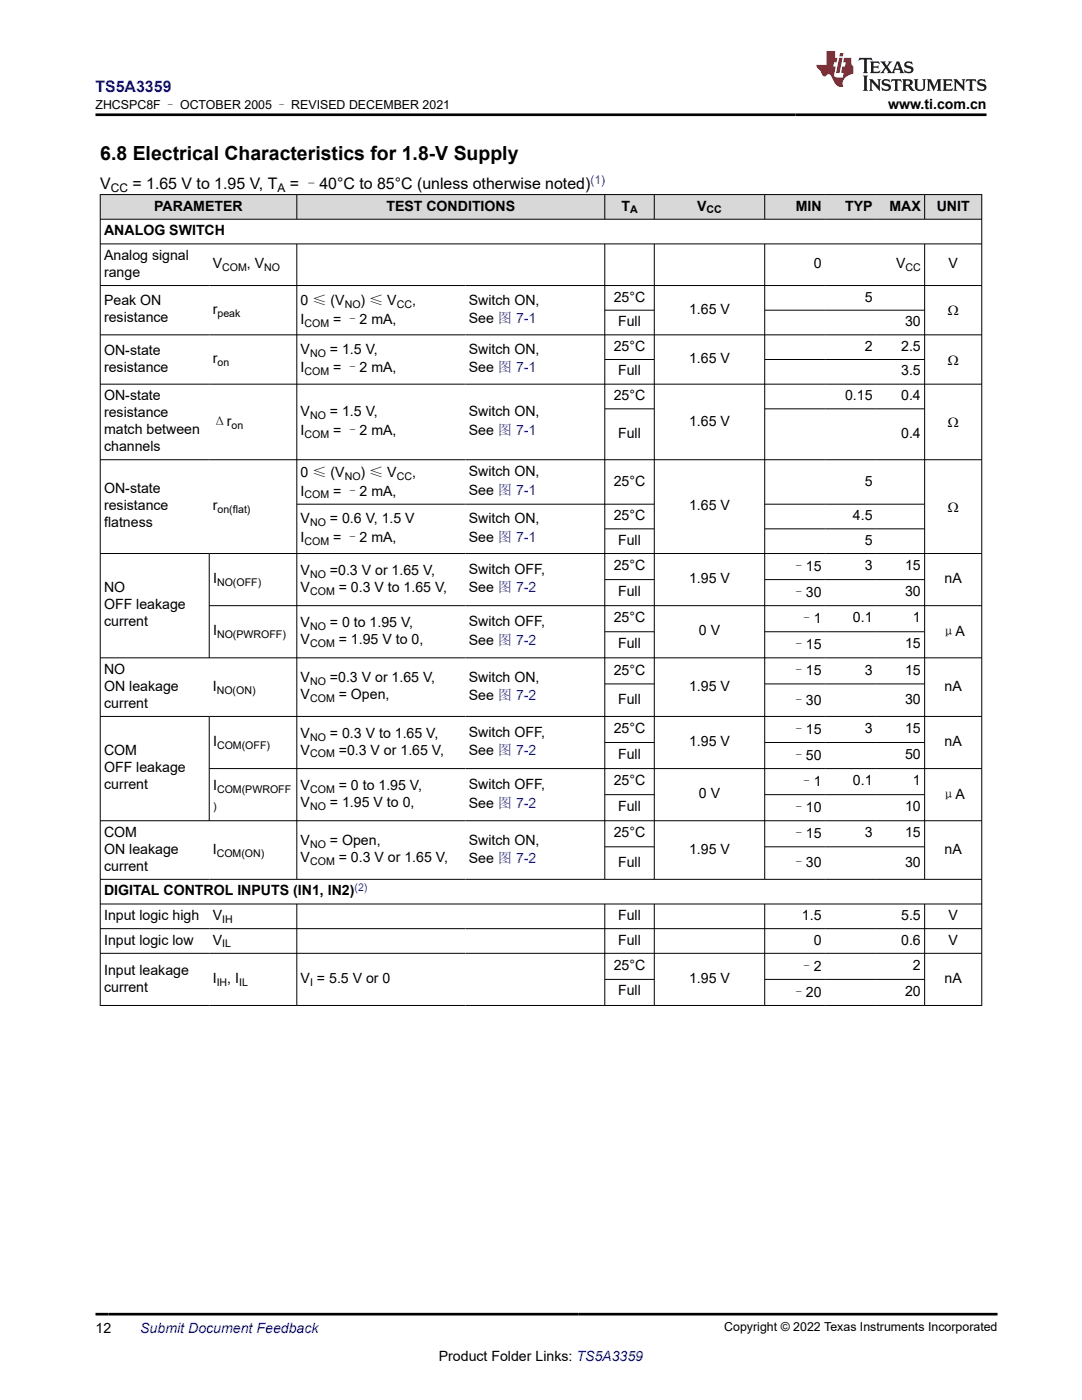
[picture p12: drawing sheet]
<svg xmlns="http://www.w3.org/2000/svg" width="216mm" height="279mm" viewBox="0 0 216 279" stroke-linecap="round" stroke-linejoin="round" font-family="sans-serif">
<defs><g id="words">
<text font-size="3.9" x="20" y="31.9">6.8 Electrical Characteristics for 1.8-V Supply</text>
<text font-size="3.2" fill="#00f" x="19" y="18.3">TS5A3359</text>
<g font-size="3.2">
<text x="20" y="37.7">V</text>
<text x="26.4" y="37.7">= 1.65 V to 1.95 V, T</text>
<text x="57.8" y="37.7">= –40°C to 85°C (unless otherwise noted)</text>
</g>
<g font-size="2.8">
<text x="177.2" y="21.7">www.ti.com.cn</text>
<text x="20.8" y="46.9">ANALOG SWITCH</text>
<text x="30.8" y="42">PARAMETER</text>
<text x="77.1" y="42">TEST CONDITIONS</text>
<text x="124" y="42">T</text>
<text x="139.1" y="42">V</text>
<text x="158.8" y="42">MIN</text>
<text x="168.6" y="42">TYP</text>
<text x="177.5" y="42">MAX</text>
<text x="186.9" y="42">UNIT</text>
<text x="20.8" y="51.9">Analog signal</text>
<text x="42.5" y="53.6">V</text>
<text x="49.3" y="53.6">, V</text>
<text x="162.4" y="53.6">0</text>
<text x="178.8" y="53.6">V</text>
<text x="189.3" y="53.6">V</text>
<text x="20.8" y="55.3">range</text>
<text x="20.8" y="60.9">Peak ON</text>
<text x="20.8" y="64.3">resistance</text>
<text x="42.5" y="62.6">r</text>
<text x="60" y="64.6">I</text>
<text x="60" y="60.9">0 ≤ (V</text>
<text x="66.5" y="64.6">= –2 mA,</text>
<text x="72" y="60.9">) ≤ V</text>
<text x="82.2" y="60.9">,</text>
<text x="93.6" y="60.8">Switch ON,</text>
<text x="93.6" y="64.5">See 图 7-1</text>
<text x="122.5" y="60.2">25°C</text>
<text x="123.3" y="65.1">Full</text>
<text x="137.5" y="62.6">1.65 V</text>
<text x="172.5" y="60.2">5</text>
<text x="180.6" y="65.1">30</text>
<text x="189.1" y="62.9">Ω</text>
<text x="20.8" y="70.8">ON-state</text>
<text x="60" y="70.6">V</text>
<text x="65.8" y="70.6">= 1.5 V,</text>
<text x="93.6" y="70.6">Switch ON,</text>
<text x="122.5" y="70">25°C</text>
<text x="172.5" y="70">2</text>
<text x="179.8" y="70">2.5</text>
<text x="20.8" y="74.2">resistance</text>
<text x="42.5" y="72.5">r</text>
<text x="60" y="74.3">I</text>
<text x="66.5" y="74.3">= –2 mA,</text>
<text x="93.6" y="74.3">See 图 7-1</text>
<text x="123.3" y="74.9">Full</text>
<text x="137.5" y="72.5">1.65 V</text>
<text x="179.8" y="74.9">3.5</text>
<text x="189.1" y="72.8">Ω</text>
<text x="20.8" y="79.9">ON-state</text>
<text x="20.8" y="83.2">resistance</text>
<text x="60" y="83.1">V</text>
<text x="65.8" y="83.1">= 1.5 V,</text>
<text x="93.6" y="83.1">Switch ON,</text>
<text x="122.5" y="79.9">25°C</text>
<text x="168.6" y="79.9">0.15</text>
<text x="179.8" y="79.9">0.4</text>
<text x="20.8" y="86.6">match between</text>
<text x="42.5" y="85.1">Δr</text>
<text x="60" y="86.8">I</text>
<text x="66.5" y="86.8">= –2 mA,</text>
<text x="93.6" y="86.8">See 图 7-1</text>
<text x="123.3" y="87.4">Full</text>
<text x="137.5" y="84.9">1.65 V</text>
<text x="179.8" y="87.4">0.4</text>
<text x="189.1" y="85.2">Ω</text>
<text x="20.8" y="90">channels</text>
<text x="60" y="95.2">0 ≤ (V</text>
<text x="72" y="95.2">) ≤ V</text>
<text x="82.2" y="95.2">,</text>
<text x="93.6" y="95.1">Switch ON,</text>
<text x="20.8" y="98.5">ON-state</text>
<text x="20.8" y="101.8">resistance</text>
<text x="42.5" y="101.8">r</text>
<text x="60" y="98.9">I</text>
<text x="66.5" y="98.9">= –2 mA,</text>
<text x="93.6" y="98.8">See 图 7-1</text>
<text x="122.5" y="96.9">25°C</text>
<text x="137.5" y="101.8">1.65 V</text>
<text x="172.5" y="96.9">5</text>
<text x="20.8" y="105.2">flatness</text>
<text x="60" y="104.4">V</text>
<text x="65.8" y="104.4">= 0.6 V, 1.5 V</text>
<text x="93.6" y="104.4">Switch ON,</text>
<text x="122.5" y="103.8">25°C</text>
<text x="170.2" y="103.8">4.5</text>
<text x="189.1" y="102.1">Ω</text>
<text x="60" y="108.1">I</text>
<text x="66.5" y="108.1">= –2 mA,</text>
<text x="93.6" y="108.1">See 图 7-1</text>
<text x="122.5" y="113.8">25°C</text>
<text x="123.3" y="108.7">Full</text>
<text x="158" y="113.9">–15</text>
<text x="172.5" y="108.7">5</text>
<text x="172.5" y="113.8">3</text>
<text x="180.6" y="113.8">15</text>
<text x="20.8" y="118.2">NO</text>
<text x="42.5" y="116.4">I</text>
<text x="60" y="114.7">V</text>
<text x="60" y="118.1">V</text>
<text x="65.8" y="114.7">=0.3 V or 1.65 V,</text>
<text x="67.6" y="118.1">= 0.3 V to 1.65 V,</text>
<text x="93.6" y="114.6">Switch OFF,</text>
<text x="93.6" y="118.2">See 图 7-2</text>
<text x="123.3" y="119">Full</text>
<text x="137.5" y="116.4">1.95 V</text>
<text x="158" y="119.1">–30</text>
<text x="180.6" y="119">30</text>
<text x="188.5" y="116.4">nA</text>
<text x="20.8" y="121.6">OFF leakage</text>
<text x="20.8" y="125">current</text>
<text x="60" y="125.1">V</text>
<text x="65.8" y="125.1">= 0 to 1.95 V,</text>
<text x="93.6" y="125">Switch OFF,</text>
<text x="122.5" y="124.2">25°C</text>
<text x="159.6" y="124.4">–1</text>
<text x="170.2" y="124.2">0.1</text>
<text x="182.2" y="124.2">1</text>
<text x="42.5" y="126.8">I</text>
<text x="60" y="128.5">V</text>
<text x="67.6" y="128.5">= 1.95 V to 0,</text>
<text x="93.6" y="128.6">See 图 7-2</text>
<text x="123.3" y="129.4">Full</text>
<text x="139.5" y="126.8">0 V</text>
<text x="158" y="129.6">–15</text>
<text x="180.6" y="129.4">15</text>
<text x="187.8" y="127">μA</text>
<text x="20.8" y="134.5">NO</text>
<text x="20.8" y="137.9">ON leakage</text>
<text x="42.5" y="137.9">I</text>
<text x="60" y="136.2">V</text>
<text x="65.8" y="136.2">=0.3 V or 1.65 V,</text>
<text x="93.6" y="136">Switch ON,</text>
<text x="122.5" y="134.6">25°C</text>
<text x="137.5" y="137.9">1.95 V</text>
<text x="158" y="134.8">–15</text>
<text x="172.5" y="134.6">3</text>
<text x="180.6" y="134.6">15</text>
<text x="188.5" y="137.9">nA</text>
<text x="20.8" y="141.2">current</text>
<text x="60" y="139.6">V</text>
<text x="67.6" y="139.6">= Open,</text>
<text x="93.6" y="139.7">See 图 7-2</text>
<text x="123.3" y="140.5">Full</text>
<text x="158" y="140.6">–30</text>
<text x="180.6" y="140.5">30</text>
<text x="42.5" y="148.9">I</text>
<text x="60" y="147.2">V</text>
<text x="65.8" y="147.2">= 0.3 V to 1.65 V,</text>
<text x="93.6" y="147.1">Switch OFF,</text>
<text x="122.5" y="146.3">25°C</text>
<text x="137.5" y="148.9">1.95 V</text>
<text x="158" y="146.5">–15</text>
<text x="172.5" y="146.3">3</text>
<text x="180.6" y="146.3">15</text>
<text x="188.5" y="148.9">nA</text>
<text x="20.8" y="150.7">COM</text>
<text x="20.8" y="154.1">OFF leakage</text>
<text x="60" y="150.6">V</text>
<text x="67.6" y="150.6">=0.3 V or 1.65 V,</text>
<text x="93.6" y="150.7">See 图 7-2</text>
<text x="123.3" y="151.5">Full</text>
<text x="158" y="151.7">–50</text>
<text x="180.6" y="151.5">50</text>
<text x="20.8" y="157.5">current</text>
<text x="42.5" y="157.6">I</text>
<text x="60" y="161">V</text>
<text x="60" y="157.6">V</text>
<text x="65.8" y="161">= 1.95 V to 0,</text>
<text x="67.6" y="157.6">= 0 to 1.95 V,</text>
<text x="93.6" y="157.5">Switch OFF,</text>
<text x="93.6" y="161.2">See 图 7-2</text>
<text x="122.5" y="156.7">25°C</text>
<text x="123.3" y="161.9">Full</text>
<text x="139.5" y="159.3">0 V</text>
<text x="159.6" y="156.9">–1</text>
<text x="170.2" y="156.7">0.1</text>
<text x="180.6" y="161.9">10</text>
<text x="182.2" y="156.7">1</text>
<text x="187.8" y="159.5">μA</text>
<text x="20.8" y="167">COM</text>
<text x="122.5" y="167.1">25°C</text>
<text x="158" y="162.1">–10</text>
<text x="158" y="167.3">–15</text>
<text x="172.5" y="167.1">3</text>
<text x="180.6" y="167.1">15</text>
<text x="20.8" y="170.4">ON leakage</text>
<text x="20.8" y="173.8">current</text>
<text x="42.5" y="170.4">I</text>
<text x="60" y="168.7">V</text>
<text x="60" y="172.1">V</text>
<text x="65.8" y="168.7">= Open,</text>
<text x="67.6" y="172.1">= 0.3 V or 1.65 V,</text>
<text x="93.6" y="168.5">Switch ON,</text>
<text x="93.6" y="172.2">See 图 7-2</text>
<text x="123.3" y="173">Full</text>
<text x="137.5" y="170.4">1.95 V</text>
<text x="158" y="173.1">–30</text>
<text x="180.6" y="173">30</text>
<text x="188.5" y="170.4">nA</text>
<text x="20.8" y="178.7">DIGITAL CONTROL INPUTS (IN1, IN2)</text>
<text x="20.8" y="183.6">Input logic high</text>
<text x="42.5" y="183.6">V</text>
<text x="123.3" y="183.6">Full</text>
<text x="160" y="183.6">1.5</text>
<text x="179.8" y="183.6">5.5</text>
<text x="189.3" y="183.6">V</text>
<text x="20.8" y="188.5">Input logic low</text>
<text x="42.5" y="188.5">V</text>
<text x="123.3" y="188.5">Full</text>
<text x="162.4" y="188.5">0</text>
<text x="179.8" y="188.5">0.6</text>
<text x="189.3" y="188.5">V</text>
<text x="20.8" y="194.5">Input leakage</text>
<text x="20.8" y="197.9">current</text>
<text x="42.5" y="196.2">I</text>
<text x="45.4" y="196.2">, I</text>
<text x="60" y="196.2">V = 5.5 V or 0</text>
<text x="122.5" y="193.6">25°C</text>
<text x="137.5" y="196.2">1.95 V</text>
<text x="159.6" y="193.7">–2</text>
<text x="182.2" y="193.6">2</text>
<text x="188.5" y="196.2">nA</text>
<text x="123.3" y="198.7">Full</text>
<text x="158" y="198.9">–20</text>
<text x="180.6" y="198.8">20</text>
<text x="19" y="266">12</text>
<text x="87.6" y="271.7">Product Folder Links: TS5A3359</text>
</g>
<text font-size="2.8" fill="#00f" x="28" y="266">Submit Document Feedback</text>
<g font-size="2.5">
<text x="19" y="21.8">ZHCSPC8F – OCTOBER 2005 – REVISED DECEMBER 2021</text>
<text x="144.5" y="265.7">Copyright © 2022 Texas Instruments Incorporated</text>
</g>
<g font-size="2.4">
<text x="22.1" y="38.3">CC</text>
<text x="55.4" y="38.3">A</text>
</g>
<text font-size="2.4" fill="#00f" x="117.8" y="36.6">(1)</text>
<g font-size="2.1">
<text x="125.7" y="42.6">A</text>
<text x="141" y="42.6">CC</text>
<text x="44.3" y="54.1">COM</text>
<text x="52.7" y="54.1">NO</text>
<text x="180.7" y="54.1">CC</text>
<text x="43.4" y="63.2">peak</text>
<text x="60.8" y="65.2">COM</text>
<text x="68.8" y="61.5">NO</text>
<text x="79.2" y="61.5">CC</text>
<text x="61.9" y="71.2">NO</text>
<text x="43.4" y="73">on</text>
<text x="60.8" y="74.9">COM</text>
<text x="61.9" y="83.7">NO</text>
<text x="46.2" y="85.6">on</text>
<text x="60.8" y="87.3">COM</text>
<text x="68.8" y="95.8">NO</text>
<text x="79.2" y="95.8">CC</text>
<text x="60.8" y="99.5">COM</text>
<text x="43.4" y="102.4">on(flat)</text>
<text x="61.9" y="105">NO</text>
<text x="60.8" y="108.7">COM</text>
<text x="43.3" y="117">NO(OFF)</text>
<text x="61.9" y="115.3">NO</text>
<text x="61.9" y="118.7">COM</text>
<text x="61.9" y="125.7">NO</text>
<text x="43.3" y="127.4">NO(PWROFF)</text>
<text x="61.9" y="129.1">COM</text>
<text x="61.9" y="136.7">NO</text>
<text x="43.2" y="138.4">NO(ON)</text>
<text x="61.9" y="140.1">COM</text>
<text x="43.3" y="149.5">COM(OFF)</text>
<text x="61.9" y="147.8">NO</text>
<text x="61.9" y="151.2">COM</text>
<text x="42.5" y="161.6">)</text>
<text x="43.3" y="158.2">COM(PWROFF</text>
<text x="61.9" y="161.6">NO</text>
<text x="61.9" y="158.2">COM</text>
<text x="43.2" y="170.9">COM(ON)</text>
<text x="61.9" y="169.2">NO</text>
<text x="61.9" y="172.6">COM</text>
<text x="44.3" y="184.2">IH</text>
<text x="44.3" y="189.1">IL</text>
<text x="43.2" y="196.8">IH</text>
<text x="47.7" y="196.8">IL</text>
<text x="61.9" y="196.8">I</text>
</g>
<text font-size="2.1" fill="#00f" x="70.7" y="177.7">(2)</text>
</g></defs>
<g fill="#d8d8d8">
<path d="M20 38.8h175.9v5h-175.9z" fill-rule="evenodd"/>
<path d="M20.1 38.9h39.1v4.8h-39.1z" fill-rule="evenodd"/>
<path d="M59.3 38.9h61.3v4.8h-61.3z" fill-rule="evenodd"/>
<path d="M120.7 38.9h9.8v4.8h-9.8z" fill-rule="evenodd"/>
<path d="M130.6 38.9h21.9v4.8h-21.9z" fill-rule="evenodd"/>
<path d="M152.7 38.9h12v4.8h-12z" fill-rule="evenodd"/>
<path d="M164.7 38.9h10.1v4.8h-10.1z" fill-rule="evenodd"/>
<path d="M174.8 38.9h9.6v4.8h-9.6z" fill-rule="evenodd"/>
<path d="M184.6 38.9h11.2v4.8h-11.2z" fill-rule="evenodd"/>
</g>
<g fill="none" stroke="#000" stroke-width=".2">
<path d="M19.9 38.8h176.1M20 38.8v161.9M59.2 38.8v5M120.7 38.8v5M130.6 38.8v5M152.6 38.8v5M184.5 38.8v5M195.9 38.8v161.9M19.9 43.8h176.1M19.9 48.7h176.1M19.9 57h176.1M59.2 48.7v126.9"/>
<path d="M120.7 48.7v126.9M130.6 48.7v126.9M152.6 48.7v126.9M184.5 48.7v126.9M19.9 66.8h176.1M19.9 76.7h176.1M120.7 61.9h9.9M120.7 71.7h9.9M152.6 61.9h32M152.6 71.7h32M19.9 91.7h176.1M120.7 81.6h9.9"/>
<path d="M152.6 81.6h32M19.9 110.5h176.1M41.8 110.5v20.8M59.2 100.6h71.4M120.7 105.5h9.9M120.7 115.7h9.9M152.6 100.6h32M152.6 105.5h32M152.6 115.7h32M41.8 120.9h154.2M120.7 126.1h9.9M120.7 136.5h9.9"/>
<path d="M152.6 126.1h32M152.6 136.5h32M196 131.3h-176.1M19.9 143h176.1M41.8 143v20.9M41.8 153.4h154.2M120.7 148.2h9.9M120.7 158.6h9.9M152.6 148.2h32M152.6 158.6h32M19.9 175.5h176.1M120.7 169h9.9"/>
<path d="M152.6 169h32M196 163.8h-176.1M19.9 180.4h176.1M19.9 185.3h176.1M19.9 190.3h176.1M59.2 180.4v20.3M120.7 180.4v20.3M120.7 195.5h9.9M130.6 180.4v20.3M152.6 180.4v20.3M152.6 195.5h32M184.5 180.4v20.3"/>
<path d="M19.9 200.7h176.1"/>
</g>
<path d="M171.5 11.6l-.2 .5 .5-.2h.6v.1v2.2l-.2 .4h1l-.2-.4v-2.2v-.1h.5l.5 .2-.1-.5zM173.6 12.3l.2 .4v1.5l-.2 .4h1.9l.1-.6a1.08 1.08 0 0 1-1.3 .2v-.7h.6l.4 .2v-.7l-.4 .2h-.6v-.5l.2-.2a1 1 0 0 1 1 .3l-.1-.5zM175.7 12.3l.9 1.1-1 1.2h.9l-.2-.2 .5-.8 .4 .8-.2 .2h1.6l-.2-.2 .2-.5h.9l.1 .5-.1 .2h.9l-.2-.3-.8-2h-.5l-.9 2.2-.9-1.1 .9-1.1h-.8l.2 .2-.4 .6-.4-.6 .2-.2zM179 12.7l.4 1h-.7zM180.7 12.4a.65 .65 0 0 0-.2 .7 .65 .65 0 0 0 .6 .5l.6 .1 .1 .3a.79 .79 0 0 1-.7 .4 .79 .79 0 0 1-.7-.5l.1 .7 .2-.1a.93 .93 0 0 0 1.1 .1 .93 .93 0 0 0 .4-1 1.46 1.46 0 0 0-1.2-.6l-.1-.3a1.09 1.09 0 0 1 1.2 .2l-.2-.6-.1 .1-.5-.2zM172.2 15.1l.2 .4v2.2l-.2 .4h1l-.2-.4v-2.2l.2-.4zM173.4 15.8l.2 .4v1.5l-.2 .4h.8l-.3-.4 .1-1.3 1.6 1.8v-2l.2-.4h-.7l.1 .2 .1 1.1-1.2-1.3zM176.2 15.9a.65 .65 0 0 0-.2 .8 .65 .65 0 0 0 .6 .4l.6 .2 .1 .2a.79 .79 0 0 1-.7 .4 .79 .79 0 0 1-.7-.5l.1 .7 .2-.1a.93 .93 0 0 0 1.1 .1 .93 .93 0 0 0 .4-.9 1.46 1.46 0 0 0-1.2-.6l-.1-.4a1.09 1.09 0 0 1 1.2 .2l-.1-.6-.2 .1-.5-.1zM177.9 15.8l-.1 .6a.63 .63 0 0 1 .8-.3v1.6l-.3 .4h1l-.2-.4v-1.6a.66 .66 0 0 1 .8 .3l-.1-.6zM180 15.8l.2 .4v1.5l-.2 .4h1l-.2-.2-.1-.7h.5l.1 .2a.79 .79 0 0 0 1.2 .6l-1-.9a.61 .61 0 0 0 .6-.6 .61 .61 0 0 0-.5-.7zM180.8 16.1h.1a.47 .47 0 0 1 .5 .1 .47 .47 0 0 1 .1 .5l-.1 .1-.7 .1zM182.3 15.8l.2 .2a2.27 2.27 0 0 0 .4 2 1.04 1.04 0 0 0 1.7-.7v-1.3l.2-.2h-.8l.2 .4v1.1a.6 .6 0 0 1-.6 .6 .6 .6 0 0 1-.6-.6v-1.1l.3-.4zM184.9 15.8l.2 .4v1.5l-.2 .4h.8l-.3-.4v-1.4l.9 1.9 .9-1.9v1.4l-.3 .4h1l-.2-.4v-1.5l.2-.4h-.8l-.7 1.5-.6-1.5zM188.1 15.8l.2 .4v1.5l-.2 .4h1.9l.1-.6a1.09 1.09 0 0 1-1.3 .2v-.7h.6l.4 .2v-.6l-.4 .2h-.6v-.6l.2-.1a1.01 1.01 0 0 1 1 .3l-.1-.6zM190.2 15.8l.3 .4v1.5l-.3 .4h.8l-.2-.4v-1.3l1.6 1.8v-2l.2-.4h-.7l.2 .2v1.1l-1.2-1.3zM192.8 15.8l-.1 .6a.63 .63 0 0 1 .8-.3v1.6l-.3 .4h1l-.2-.4v-1.6a.66 .66 0 0 1 .8 .3l-.1-.6zM195.2 15.9a.65 .65 0 0 0-.2 .8 .65 .65 0 0 0 .6 .4l.6 .2 .2 .2a.79 .79 0 0 1-.7 .4 .79 .79 0 0 1-.7-.5l.1 .7 .2-.1a.93 .93 0 0 0 1 .1 .93 .93 0 0 0 .5-.9 1.46 1.46 0 0 0-1.3-.6v-.4a1.09 1.09 0 0 1 1.2 .2l-.2-.6-.2 .1-.5-.1z" fill="#231f20"/>
<path d="M164.9 10.2v2.8h-2l.1 .3 .8 1a.95 .95 0 0 0 1 .9 .59 .59 0 0 1 .5-.4 .59 .59 0 0 1 .5 .4l.4 .7a1.59 1.59 0 0 0 2.1 1.4 1.61 1.61 0 0 1 1-2.3l1-.3-.1-1.5a1.59 1.59 0 0 1-.3-1.7h-1.5l-.2 .9h.6l-.2 .9h-.5l-.2 1v.2l.4 .1-.1 .9h-.7a.73 .73 0 0 1-1-.7l.3-1.5h-.5l.1-.9h.5l.2-.9h-.5v-1.3zM167.4 11.5l-.6 3.1h.7l.6-3.1zM167.6 10.6l-.1 .6h.7l.1-.6z" fill="#ed1c24"/>
<path d="M19 22.9h177.8M19 262.3h180" fill="none" stroke="#000" stroke-width=".53"/>
<use href="#words"/>
</svg>
